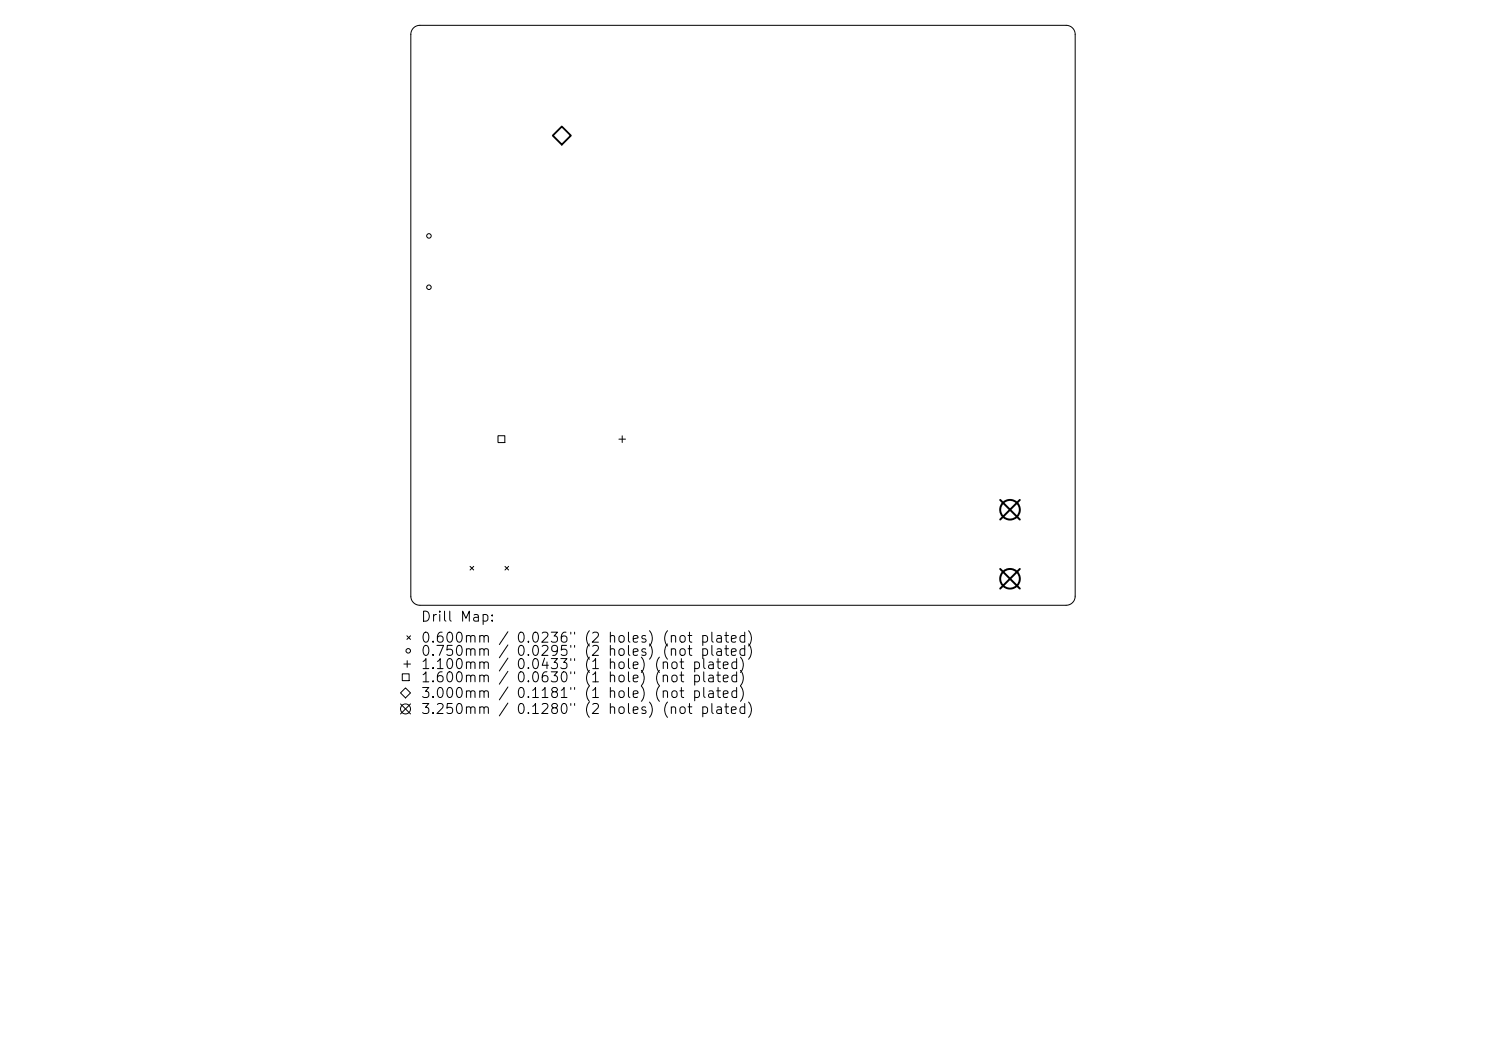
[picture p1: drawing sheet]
<svg xmlns="http://www.w3.org/2000/svg" width="297mm" height="210mm" viewBox="0 0 297 210" stroke-linecap="round" stroke-linejoin="round" font-family="sans-serif">
<defs><g id="words">
<g font-size="2">
<text x="84" y="124.7">Drill Map:</text>
<text x="84" y="128.9">0.600mm / 0.0236&quot; (2 holes) (not plated)</text>
<text x="84" y="131.6">0.750mm / 0.0295&quot; (2 holes) (not plated)</text>
<text x="84" y="134.2">1.100mm / 0.0433&quot; (1 hole) (not plated)</text>
<text x="84" y="136.8">1.600mm / 0.0630&quot; (1 hole) (not plated)</text>
<text x="84" y="140">3.000mm / 0.1181&quot; (1 hole) (not plated)</text>
<text x="84" y="143.2">3.250mm / 0.1280&quot; (2 holes) (not plated)</text>
</g>
</g></defs>
<g fill="none" stroke="#000" stroke-width=".2">
<path d="M82.6 5.6l.7-.4 .6-.1h129.2a1.81 1.81 0 0 1 1.8 1.8v112.2a1.81 1.81 0 0 1-1.8 1.8h-129.2a1.81 1.81 0 0 1-1.8-1.8v-112.2l.1-.6zM99.5 87.1h1.4v1.3h-1.4zM123.7 87.7h1.3M124.4 87.1v1.3M94 113.2l.7 .7M94.7 113.2l-.7 .7M100.9 113.2l.8 .7M101.7 113.2l-.8 .7M80.4 134.6h1.4v1.4h-1.4zM80.7 132.7h1.3M81 137.5l1 1-1 1-1-1zM81.3 127l.7 .8"/>
<path d="M81.4 132v1.3M82 127l-.7 .8M80 140.7l2 2M82 140.7l-2 2"/>
<circle cx="85.7" cy="47.1" r=".45"/>
<circle cx="85.7" cy="57.4" r=".45"/>
<circle cx="81.6" cy="130" r=".45"/>
<circle cx="81" cy="141.7" r="1"/>
</g>
<path d="M110.5 27.1l1.8-1.8 1.8 1.8-1.8 1.8z" fill="none" stroke="#000" stroke-width=".36"/>
<g fill="none" stroke="#000" stroke-width=".39">
<path d="M199.9 99.9l3.9 3.9M203.8 99.9l-3.9 3.9M199.9 113.7l3.9 3.9M203.8 113.7l-3.9 3.9"/>
<circle cx="201.9" cy="101.9" r="1.96"/>
<circle cx="201.9" cy="115.7" r="1.96"/>
</g>
<use href="#words"/>
</svg>
